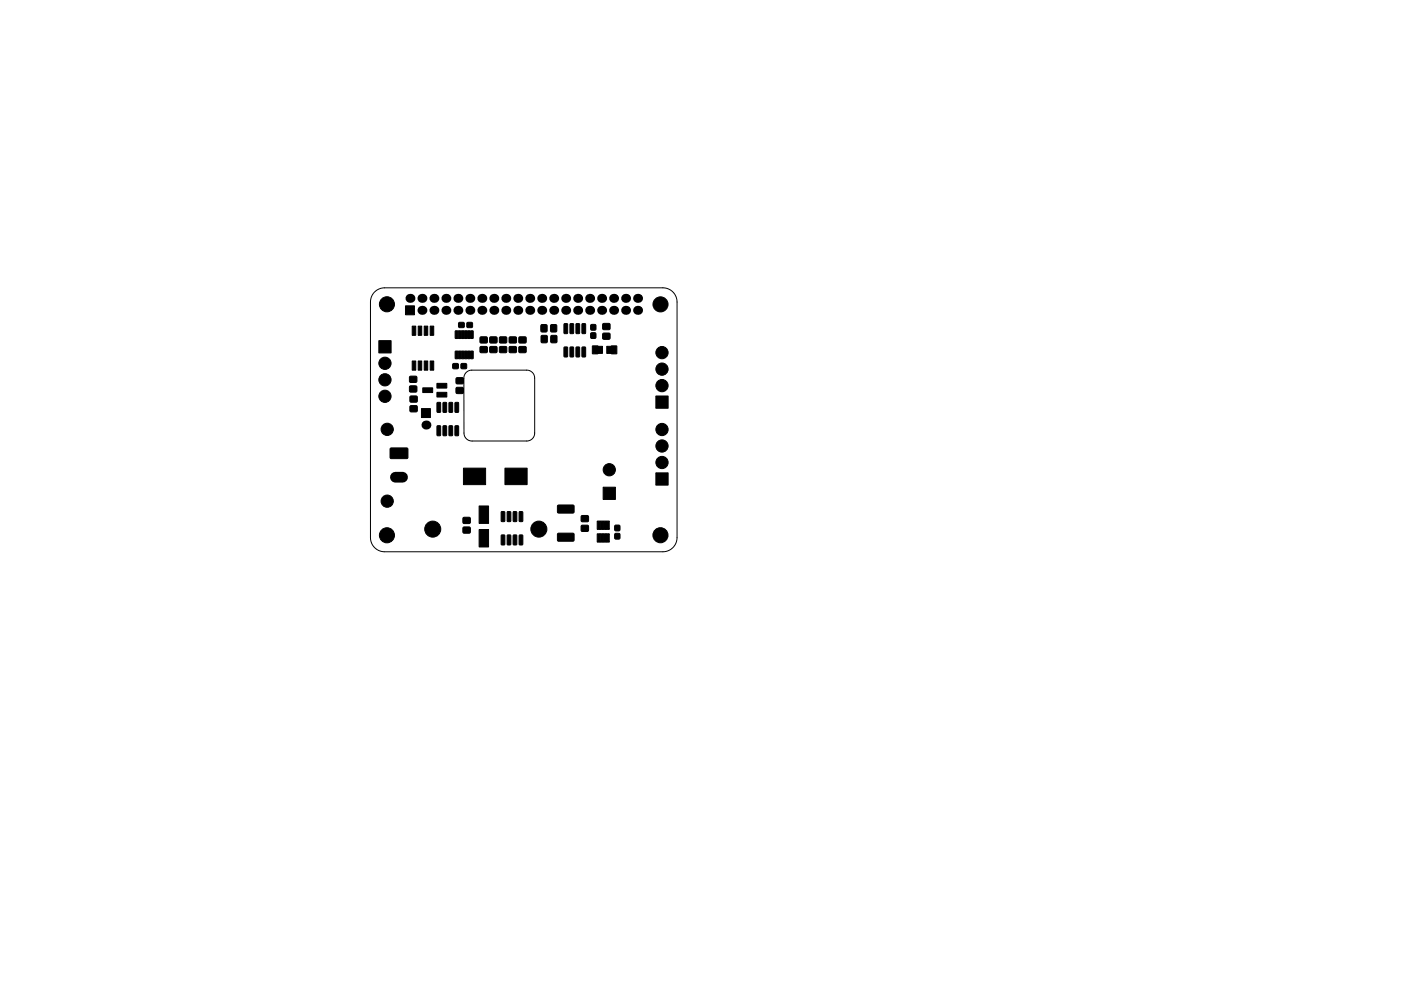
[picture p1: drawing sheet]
<svg xmlns="http://www.w3.org/2000/svg" width="297mm" height="210mm" viewBox="0 0 297 210" stroke-linecap="round" stroke-linejoin="round" font-family="sans-serif">
<path d="M79.4 62a3 3 0 0 1 2.1-.9h59a3 3 0 0 1 3 3v50a3 3 0 0 1-3 3h-59a3 3 0 0 1-3-3v-50a3 3 0 0 1 .9-2.1zM98.8 79l.5-.3 .7-.2h11.6a1.68 1.68 0 0 1 1.8 1.7v11.6a1.68 1.68 0 0 1-1.7 1.8h-11.6a1.68 1.68 0 0 1-1.7-1.7l-.1-11.7 .2-.7z" fill="none" stroke="#000" stroke-width=".21"/>
<g fill="#000" stroke="#000" stroke-width=".21">
<path d="M80.3 72.3h2.6v2.6h-2.6zM86 64.9h1.9v1.9h-1.9zM86.9 79.9h1.4v1.1l-1.4 .1zM87.4 69.2h.7v1.9h-.7zM87.4 76.6h.7v1.9h-.7zM88.7 69.2h.7v1.9h-.7zM88.7 76.6h.7v1.9h-.7zM89.9 69.2h.8v1.9h-.8zM89.9 76.6h.8v1.9h-.8zM91.2 69.2h.8v1.9h-.8zM91.2 76.6h.8v1.9h-.8zM96 77.2h1.1v1h-1z"/>
<path d="M96.5 74.5l.6 .1-.1 1.5-.5-.1zM96.5 70.2l.6 .1-.1 1.5-.5-.1zM97.2 74.5l.5 .1-.1 1.5-.5-.1zM97.2 70.2l.5 .1-.1 1.5-.5-.1zM97.3 68.5l1-.1 .1 1-1.1 .1zM97.8 74.5l.6 .1-.1 1.5-.5-.1zM97.8 70.2l.6 .1-.1 1.5-.5-.1zM97.8 77.2h1.1v1h-1.1zM98.5 74.5l.5 .1-.1 1.5-.5-.1zM98.5 70.2l.5 .1-.1 1.5-.5-.1zM99.1 74.5l.6 .1-.1 1.5-.5-.1zM99.1 70.2l.6 .1-.1 1.5-.5-.1z"/>
<path d="M99 68.5l1.1-.1v1l-1 .1zM99.8 74.5l.5 .1-.1 1.5-.5-.1zM99.8 70.2l.5 .1-.1 1.5-.5-.1zM101.8 73.6h1.4l.1 1.1-1.4 .1zM101.8 71.5h1.4l.1 1.2h-1.4zM103.9 73.6h1.4v1.1l-1.4 .1zM103.9 71.5h1.4v1.2h-1.4zM105.9 71.5h1.5v1.2h-1.4zM105.9 73.6h1.5v1.1l-1.4 .1zM108 73.6h1.4l.1 1.1-1.5 .1zM108 71.5h1.4l.1 1.2h-1.5zM110.1 73.6h1.4v1.1l-1.4 .1z"/>
<path d="M110.1 71.5h1.4v1.2h-1.4zM114.7 68.9l1.2 .1v1.4l-1.2-.1zM114.8 71.2h1.2l-.1 1.5-1.1-.1zM116.8 68.9l1.2 .1v1.4l-1.2-.1zM116.8 71.2h1.2v1.5l-1.2-.1zM119.6 68.7l.6-.1 .2 .2v1.8l-.2 .2-.6-.1zM119.6 73.7l.6-.1 .2 .1v1.9l-.2 .1-.6-.1zM120.9 68.7l.6-.1 .1 .2v1.8l-.1 .2-.7-.1zM120.9 73.7l.6-.1 .1 .1v1.9l-.1 .1-.7-.1zM122.2 68.7l.5-.1 .2 .2v1.8l-.1 .2-.7-.1zM122.2 73.7l.5-.1 .2 .1v1.9l-.1 .1-.7-.1zM123.4 68.7l.6-.1 .2 .2v1.8l-.2 .2-.6-.1z"/>
<path d="M123.4 73.7l.6-.1 .2 .1v1.9l-.2 .1-.6-.1zM125.3 70.7h1v1.1l-1-.1zM125.3 68.9h1v1.1h-1zM126.2 73.5h1.5v1.5h-1.5zM125.6 73.4h1.2l.5 .8-.6 .9-1.1-.1zM128.6 73.5h1.5v1.5h-1.5zM127.8 70.7h1.5v1.2h-1.4zM127.8 68.7h1.5v1.1l-1.4 .1zM129.6 73.4h1.2l-.1 1.7-1.1-.1-.5-.8zM82.8 95.1h3.5l.2 .2v1.9l-.3 .1h-3.4l-.1-.3zM86.9 81.9h1.4v1.2h-1.4zM87 84.1h1.4v1.1l-1.4 .1z"/>
<path d="M87 86.1h1.4v1.2h-1.4zM89.4 86.7h1.9v1.9h-1.9zM89.6 82.3h2.1v1h-2.1zM92.7 85.4h.6l.1 .1v1.8l-.1 .2-.7-.1zM92.7 90.4l.6-.1 .1 .2v1.8l-.1 .2-.7-.2zM94 85.4h.5l.2 .1v1.8l-.1 .2-.7-.1zM94 90.4l.5-.1 .2 .2v1.8l-.1 .2-.7-.2zM92.6 83.2h2.1v1h-2.1zM92.6 81.3h2.1v1h-2.1zM95.2 85.4h.6l.2 .1v1.8l-.2 .2-.6-.1zM95.2 90.4l.6-.1 .2 .2v1.8l-.2 .2-.6-.2zM96.5 85.4h.6l.1 .1v1.8l-.1 .2-.6-.1z"/>
<path d="M96.5 90.4l.6-.1 .1 .2v1.8l-.1 .2-.6-.2zM96.8 82.2h1.4v1.2h-1.4zM96.8 80.2h1.4v1.2h-1.4zM139.1 84h2.6v2.6h-2.6zM98.2 109.8h1.4l.1 1.2h-1.5zM98.2 111.9h1.4l.1 1.1-1.5 .1zM101.6 112.3h2v3.7h-2zM101.6 107.3h2v3.7h-2zM98.3 99.3h4.7v3.5h-4.7zM106.3 108.6l.6-.1 .1 .2v1.8l-.1 .2-.6-.2zM106.3 113.5h.6l.1 .1v1.8l-.1 .2-.6-.1zM107.6 108.6l.5-.1 .2 .2v1.8l-.1 .2-.7-.2z"/>
<path d="M107.6 113.5h.5l.2 .1v1.8l-.1 .2-.7-.1zM108.8 108.6l.6-.1 .2 .2v1.8l-.2 .2-.6-.2zM108.8 113.5h.6l.2 .1v1.8l-.2 .2-.6-.1zM110.1 108.6l.6-.1 .1 .2 .1 1.8-.2 .2-.6-.2zM110.1 113.5h.6l.1 .1 .1 1.8-.2 .2-.6-.1zM107.1 99.3h4.7v3.5h-4.7zM118.3 113.2l3.3-.1 .1 .3v1.3l-.3 .1h-3l-.2-.2zM118.3 107.2h3.3l.1 .2v1.3l-.3 .2-3-.1-.2-.2zM123.3 111.5h1.4v1.2h-1.4zM123.3 109.5l1.4-.1v1.2h-1.4zM126.6 113.3h.6v1.7h-.6zM126.6 110.6h.6v1.7h-.6z"/>
<path d="M127.3 113.3h.6v1.7h-.6zM127.3 110.6h.6v1.7h-.6zM127.9 113.3h.6v1.7h-.6zM127.9 110.6h.6v1.7h-.6zM128.6 113.3h.6v1.7h-.6zM128.6 110.6h.6v1.7h-.6zM127.9 103.4h2.6v2.6h-2.6zM130.4 113.2l1 .1v1h-1zM130.4 111.5h1v1.1l-1-.1zM139.1 100.3h2.6v2.6h-2.6z"/>
<circle cx="81.6" cy="77.1" r="1.3"/>
<circle cx="82" cy="64.6" r="1.6"/>
<circle cx="140" cy="64.6" r="1.6"/>
<circle cx="140.4" cy="78.3" r="1.3"/>
<circle cx="140.4" cy="74.8" r="1.3"/>
<circle cx="81.6" cy="84.1" r="1.3"/>
<circle cx="81.6" cy="80.6" r="1.3"/>
<circle cx="82.1" cy="91.1" r="1.3"/>
<circle cx="129.2" cy="99.7" r="1.3"/>
<circle cx="140.4" cy="91.1" r="1.3"/>
<circle cx="140.4" cy="98.1" r="1.3"/>
<circle cx="140.4" cy="94.6" r="1.3"/>
<circle cx="140.4" cy="81.8" r="1.3"/>
<circle cx="82" cy="113.6" r="1.6"/>
<circle cx="82.1" cy="106.3" r="1.3"/>
<circle cx="91.7" cy="112.3" r="1.7"/>
<circle cx="114.2" cy="112.3" r="1.7"/>
<circle cx="140" cy="113.6" r="1.6"/>
</g>
<path d="M83.8 101.3h1.6" fill="none" stroke="#000" stroke-width="2.3"/>
<g fill="#000">
<circle cx="86.9" cy="63.3" r=".95"/>
<circle cx="89.5" cy="63.3" r=".95"/>
<circle cx="89.5" cy="65.8" r=".95"/>
<circle cx="92" cy="65.8" r=".95"/>
<circle cx="92" cy="63.3" r=".95"/>
<circle cx="94.5" cy="65.8" r=".95"/>
<circle cx="94.5" cy="63.3" r=".95"/>
<circle cx="97.1" cy="65.8" r=".95"/>
<circle cx="97.1" cy="63.3" r=".95"/>
<circle cx="99.6" cy="63.3" r=".95"/>
<circle cx="99.6" cy="65.8" r=".95"/>
<circle cx="102.2" cy="65.8" r=".95"/>
<circle cx="102.2" cy="63.3" r=".95"/>
<circle cx="104.7" cy="65.8" r=".95"/>
<circle cx="104.7" cy="63.3" r=".95"/>
<circle cx="107.2" cy="65.8" r=".95"/>
<circle cx="107.2" cy="63.3" r=".95"/>
<circle cx="109.8" cy="65.8" r=".95"/>
<circle cx="109.8" cy="63.3" r=".95"/>
<circle cx="112.3" cy="63.3" r=".95"/>
<circle cx="112.3" cy="65.8" r=".95"/>
<circle cx="114.9" cy="63.3" r=".95"/>
<circle cx="114.9" cy="65.8" r=".95"/>
<circle cx="117.4" cy="65.8" r=".95"/>
<circle cx="117.4" cy="63.3" r=".95"/>
<circle cx="119.9" cy="65.8" r=".95"/>
<circle cx="119.9" cy="63.3" r=".95"/>
<circle cx="122.5" cy="63.3" r=".95"/>
<circle cx="122.5" cy="65.8" r=".95"/>
<circle cx="125" cy="65.8" r=".95"/>
<circle cx="125" cy="63.3" r=".95"/>
<circle cx="127.6" cy="65.8" r=".95"/>
<circle cx="127.6" cy="63.3" r=".95"/>
<circle cx="130.1" cy="65.8" r=".95"/>
<circle cx="130.1" cy="63.3" r=".95"/>
<circle cx="132.6" cy="63.3" r=".95"/>
<circle cx="132.6" cy="65.8" r=".95"/>
<circle cx="135.2" cy="65.8" r=".95"/>
<circle cx="135.2" cy="63.3" r=".95"/>
<circle cx="90.3" cy="90.2" r=".95"/>
</g>
</svg>
